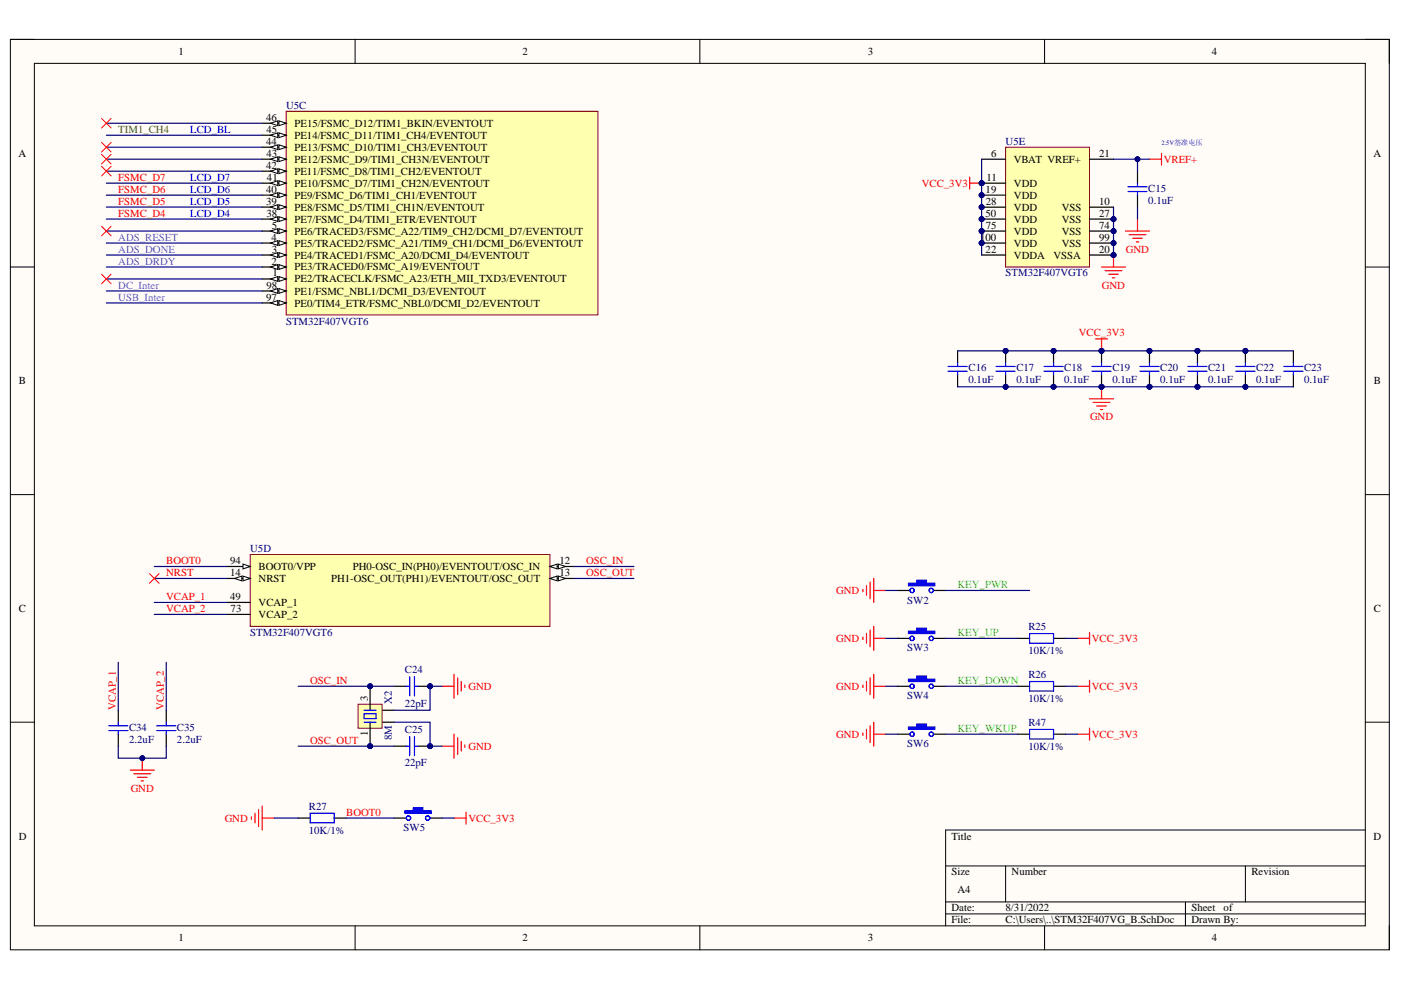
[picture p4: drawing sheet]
<svg xmlns="http://www.w3.org/2000/svg" width="297mm" height="210mm" viewBox="0 0 297 210" stroke-linecap="round" stroke-linejoin="round" font-family="sans-serif">
<defs><g id="words">
<g font-size="2.3">
<text x="37.9" y="11.7">1</text>
<text x="110.8" y="11.7">2</text>
<text x="184" y="11.7">3</text>
<text x="257" y="11.7">4</text>
<text x="56.4" y="25.6">46</text>
<text x="56.5" y="28.1">45</text>
<text x="62.4" y="29.4">PE14/FSMC_D11/TIM1_CH4/EVENTOUT</text>
<text x="62.4" y="26.9">PE15/FSMC_D12/TIM1_BKIN/EVENTOUT</text>
<text x="3.9" y="33.2">A</text>
<text x="56.4" y="35.8">42</text>
<text x="56.4" y="30.7">44</text>
<text x="56.5" y="33.2">43</text>
<text x="62.4" y="34.5">PE12/FSMC_D9/TIM1_CH3N/EVENTOUT</text>
<text x="62.4" y="31.9">PE13/FSMC_D10/TIM1_CH3/EVENTOUT</text>
<text x="210.1" y="33.2">6</text>
<text x="215" y="34.5">VBAT VREF+</text>
<text x="233.1" y="33.2">21</text>
<text x="291.2" y="33.2">A</text>
<text x="56.4" y="40.9">40</text>
<text x="56.6" y="38.3">41</text>
<text x="62.4" y="39.6">PE10/FSMC_D7/TIM1_CH2N/EVENTOUT</text>
<text x="62.4" y="37.1">PE11/FSMC_D8/TIM1_CH2/EVENTOUT</text>
<text x="209" y="40.9">19</text>
<text x="209.1" y="38.3">11</text>
<text x="215" y="39.6">VDD</text>
<text x="56.4" y="43.4">39</text>
<text x="56.5" y="45.9">38</text>
<text x="62.4" y="47.2">PE7/FSMC_D4/TIM1_ETR/EVENTOUT</text>
<text x="62.4" y="44.7">PE8/FSMC_D5/TIM1_CH1N/EVENTOUT</text>
<text x="62.4" y="42.1">PE9/FSMC_D6/TIM1_CH1/EVENTOUT</text>
<text x="208.9" y="45.9">50</text>
<text x="209" y="43.4">28</text>
<text x="215" y="42.1">VDD</text>
<text x="215" y="44.7">VDD</text>
<text x="215" y="47.2">VDD</text>
<text x="225.1" y="44.7">VSS</text>
<text x="225.1" y="47.2">VSS</text>
<text x="233.1" y="43.4">10</text>
<text x="233.1" y="45.9">27</text>
<text x="57.6" y="51">4</text>
<text x="57.7" y="53.5">3</text>
<text x="57.7" y="48.5">5</text>
<text x="62.4" y="52.3">PE5/TRACED2/FSMC_A21/TIM9_CH1/DCMI_D6/EVENTOUT</text>
<text x="62.4" y="49.7">PE6/TRACED3/FSMC_A22/TIM9_CH2/DCMI_D7/EVENTOUT</text>
<text x="207.8" y="51">100</text>
<text x="209" y="53.5">22</text>
<text x="209" y="48.5">75</text>
<text x="215" y="49.7">VDD</text>
<text x="215" y="52.3">VDD</text>
<text x="225.1" y="49.7">VSS</text>
<text x="225.1" y="52.3">VSS</text>
<text x="233.1" y="48.5">74</text>
<text x="233.1" y="51">99</text>
<text x="233.1" y="53.5">20</text>
<text x="57.6" y="56.1">2</text>
<text x="57.8" y="58.6">1</text>
<text x="62.4" y="59.9">PE2/TRACECLK/FSMC_A23/ETH_MII_TXD3/EVENTOUT</text>
<text x="62.4" y="57.3">PE3/TRACED0/FSMC_A19/EVENTOUT</text>
<text x="62.4" y="54.8">PE4/TRACED1/FSMC_A20/DCMI_D4/EVENTOUT</text>
<text x="215" y="54.8">VDDA</text>
<text x="223.4" y="54.8">VSSA</text>
<text x="56.4" y="63.7">97</text>
<text x="56.5" y="61.2">98</text>
<text x="62.4" y="65">PE0/TIM4_ETR/FSMC_NBL0/DCMI_D2/EVENTOUT</text>
<text x="62.4" y="62.5">PE1/FSMC_NBL1/DCMI_D3/EVENTOUT</text>
<text x="4" y="81.5">B</text>
<text x="291.3" y="81.5">B</text>
<text x="48.8" y="119.6">94</text>
<text x="118.6" y="119.6">12</text>
<text x="48.8" y="122.1">14</text>
<text x="54.8" y="120.9">BOOT0/VPP</text>
<text x="54.8" y="123.4">NRST</text>
<text x="70.2" y="123.4">PH1-OSC_OUT(PH1)/EVENTOUT/OSC_OUT</text>
<text x="74.8" y="120.9">PH0-OSC_IN(PH0)/EVENTOUT/OSC_IN</text>
<text x="118.6" y="122.1">13</text>
<text x="4" y="129.7">C</text>
<text x="48.8" y="127.2">49</text>
<text x="48.9" y="129.7">73</text>
<text x="54.8" y="128.5">VCAP_1</text>
<text x="54.8" y="131">VCAP_2</text>
<text x="291.3" y="129.7">C</text>
<text x="78" y="148.6" transform="rotate(-90 78 148.6)">3</text>
<text x="78" y="156" transform="rotate(-90 78 156)">1</text>
<text x="4" y="178">D</text>
<text x="201.7" y="178">Title</text>
<text x="291.2" y="178">D</text>
<text x="201.7" y="185.6">Size</text>
<text x="214.5" y="185.6">Number</text>
<text x="265.3" y="185.6">Revision</text>
<text x="203" y="189.4">A4</text>
<text x="201.7" y="193.2">Date:</text>
<text x="201.7" y="195.8">File:</text>
<text x="213.2" y="193.2">8/31/2022</text>
<text x="213.2" y="195.8">C:\Users\..\STM32F407VG_B.SchDoc</text>
<text x="252.6" y="193.2">Sheet</text>
<text x="252.6" y="195.8">Drawn By:</text>
<text x="259.4" y="193.2">of</text>
<text x="37.9" y="199.6">1</text>
<text x="110.8" y="199.6">2</text>
<text x="184" y="199.6">3</text>
<text x="257" y="199.6">4</text>
</g>
<g font-size="2.3" fill="#000080">
<text x="60.7" y="23.1">U5C</text>
<text x="213.2" y="30.7">U5E</text>
<text x="243.5" y="40.6">C15</text>
<text x="243.5" y="43.1">0.1uF</text>
<text x="213.2" y="58.6">STM32F407VGT6</text>
<text x="60.7" y="68.8">STM32F407VGT6</text>
<text x="205.3" y="78.7">C16</text>
<text x="205.3" y="81.2">0.1uF</text>
<text x="215.5" y="78.7">C17</text>
<text x="215.5" y="81.2">0.1uF</text>
<text x="225.6" y="78.7">C18</text>
<text x="225.6" y="81.2">0.1uF</text>
<text x="235.8" y="78.7">C19</text>
<text x="235.8" y="81.2">0.1uF</text>
<text x="246" y="78.7">C20</text>
<text x="246" y="81.2">0.1uF</text>
<text x="256.1" y="78.7">C21</text>
<text x="256.1" y="81.2">0.1uF</text>
<text x="266.3" y="78.7">C22</text>
<text x="266.3" y="81.2">0.1uF</text>
<text x="276.5" y="78.7">C23</text>
<text x="276.5" y="81.2">0.1uF</text>
<text x="53" y="117.1">U5D</text>
<text x="192.4" y="128">SW2</text>
<text x="53" y="134.8">STM32F407VGT6</text>
<text x="218" y="133.6">R25</text>
<text x="85.8" y="142.7">C24</text>
<text x="192.4" y="138.1">SW3</text>
<text x="218" y="138.6">10K/1%</text>
<text x="218" y="143.7">R26</text>
<text x="83" y="149.3" transform="rotate(-90 83 149.3)">X2</text>
<text x="85.8" y="149.8">22pF</text>
<text x="192.4" y="148.3">SW4</text>
<text x="218" y="148.8">10K/1%</text>
<text x="27.4" y="154.9">C34</text>
<text x="37.5" y="154.9">C35</text>
<text x="85.8" y="155.4">C25</text>
<text x="218" y="153.9">R47</text>
<text x="27.4" y="157.4">2.2uF</text>
<text x="37.5" y="157.4">2.2uF</text>
<text x="83" y="156.9" transform="rotate(-90 83 156.9)">8M</text>
<text x="192.4" y="158.4">SW6</text>
<text x="218" y="159">10K/1%</text>
<text x="85.8" y="162.5">22pF</text>
<text x="65.5" y="171.7">R27</text>
<text x="65.5" y="176.7">10K/1%</text>
<text x="85.6" y="176.2">SW5</text>
</g>
<text font-size="2.3" fill="#38761d" x="25.1" y="28.1">TIM1_CH4</text>
<g font-size="2.3" fill="#00f">
<text x="40.3" y="28.1">LCD_BL</text>
<text x="40.3" y="40.9">LCD_D6</text>
<text x="40.3" y="38.3">LCD_D7</text>
<text x="40.3" y="45.9">LCD_D4</text>
<text x="40.3" y="43.4">LCD_D5</text>
</g>
<g font-size="2.3" fill="#f00">
<text x="246.8" y="34.5">VREF+</text>
<text x="25.1" y="40.9">FSMC_D6</text>
<text x="25.1" y="38.3">FSMC_D7</text>
<text x="195.4" y="39.6">VCC_3V3</text>
<text x="25.1" y="45.9">FSMC_D4</text>
<text x="25.1" y="43.4">FSMC_D5</text>
<text x="238.7" y="53.5">GND</text>
<text x="233.6" y="61.2">GND</text>
<text x="228.7" y="71.3">VCC_3V3</text>
<text x="231.1" y="89.1">GND</text>
<text x="35.2" y="119.6">BOOT0</text>
<text x="124.2" y="119.6">OSC_IN</text>
<text x="35.2" y="122.1">NRST</text>
<text x="124.2" y="122.1">OSC_OUT</text>
<text x="177.3" y="125.9">GND</text>
<text x="35.2" y="127.2">VCAP_1</text>
<text x="35.2" y="129.7">VCAP_2</text>
<text x="177.3" y="136.1">GND</text>
<text x="231.5" y="136.1">VCC_3V3</text>
<text x="65.7" y="145">OSC_IN</text>
<text x="99.3" y="146.3">GND</text>
<text x="177.3" y="146.3">GND</text>
<text x="231.5" y="146.3">VCC_3V3</text>
<text x="24.6" y="150.6" transform="rotate(-90 24.6 150.6)">VCAP_1</text>
<text x="34.7" y="150.6" transform="rotate(-90 34.7 150.6)">VCAP_2</text>
<text x="65.7" y="157.7">OSC_OUT</text>
<text x="99.3" y="159">GND</text>
<text x="177.3" y="156.4">GND</text>
<text x="231.5" y="156.4">VCC_3V3</text>
<text x="27.7" y="167.8">GND</text>
<text x="73.4" y="172.9">BOOT0</text>
<text x="47.6" y="174.2">GND</text>
<text x="99.3" y="174.2">VCC_3V3</text>
</g>
<g font-size="2.3" fill="#90f">
<text x="25.1" y="53.5">ADS_DONE</text>
<text x="25.1" y="51">ADS_RESET</text>
<text x="25.1" y="56.1">ADS_DRDY</text>
<text x="25.1" y="61.2">DC_Inter</text>
<text x="25.1" y="63.7">USB_Inter</text>
</g>
<g font-size="2.3" fill="#0f0">
<text x="203" y="124.7">KEY_PWR</text>
<text x="203" y="134.8">KEY_UP</text>
<text x="203" y="145">KEY_DOWN</text>
<text x="203" y="155.1">KEY_WKUP</text>
</g>
<text font-size="1.4" fill="#00f" x="246.2" y="30.8">2.5V基准电压</text>
</g></defs>
<path d="M2.2 8.4h292.4v193h-292.4z" fill-rule="evenodd" fill="#fffcf8"/>
<path d="M2.2 8.4h292.4v193h-292.4z" fill="none" stroke="#000" stroke-width=".21"/>
<path d="M7.3 13.4h282.2v182.9h-282.2z" fill-rule="evenodd" fill="#fffcf8"/>
<g fill="none" stroke="#000" stroke-width=".21">
<path d="M2.2 8.4h5.1M7.3 13.4h282.2v182.9h-282.2zM75.3 8.4v5M148.4 8.4v5M221.5 8.4v5M289.5 8.4h5.1v5M2.2 56.6h5.1M289.5 56.6h5.1M2.2 104.9h5.1M289.5 104.9h5.1M2.2 153.1h5.1M289.5 153.1h5.1"/>
<path d="M289.5 176h-89v20.3M75.3 196.3v5.1M148.4 196.3v5.1M200.5 183.6h89M200.5 191.2h89M200.5 193.8h89M213.2 183.6v7.6M221.5 196.3v5.1M251.3 191.2v5.1M264 183.6v7.6M294.6 196.3v5.1"/>
</g>
<path d="M60.7 23.6h66.1v43.2h-66.1z" fill-rule="evenodd" fill="#ffffb0"/>
<path d="M60.7 23.6h66.1v43.2h-66.1z" fill="none" stroke="#800000" stroke-width=".21"/>
<path d="M55.6 64.2h5.1" fill="none" stroke="#000" stroke-width=".25"/>
<path d="M59.1 63.7l1.6 .5-1.6 .5z" fill="#f8fcff"/>
<path d="M59.1 63.7l1.6 .5-1.6 .5z" fill="none" stroke="#000" stroke-width=".21"/>
<path d="M57.4 64.2l1.5-.5v1z" fill="#f8fcff"/>
<path d="M57.4 64.2l1.5-.5v1z" fill="none" stroke="#000" stroke-width=".21"/>
<path d="M55.6 61.7h5.1" fill="none" stroke="#000" stroke-width=".25"/>
<path d="M59.1 61.2l1.6 .5-1.6 .5z" fill="#f8fcff"/>
<path d="M59.1 61.2l1.6 .5-1.6 .5z" fill="none" stroke="#000" stroke-width=".21"/>
<path d="M57.4 61.7l1.5-.5v1z" fill="#f8fcff"/>
<path d="M57.4 61.7l1.5-.5v1z" fill="none" stroke="#000" stroke-width=".21"/>
<path d="M55.6 59.1h5.1" fill="none" stroke="#000" stroke-width=".25"/>
<path d="M59.1 58.6l1.6 .5-1.6 .6z" fill="#f8fcff"/>
<path d="M59.1 58.6l1.6 .5-1.6 .6z" fill="none" stroke="#000" stroke-width=".21"/>
<path d="M57.4 59.1l1.5-.5v1.1z" fill="#f8fcff"/>
<path d="M57.4 59.1l1.5-.5v1.1z" fill="none" stroke="#000" stroke-width=".21"/>
<path d="M55.6 56.6h5.1" fill="none" stroke="#000" stroke-width=".25"/>
<path d="M59.1 56.1l1.6 .5-1.6 .5z" fill="#f8fcff"/>
<path d="M59.1 56.1l1.6 .5-1.6 .5z" fill="none" stroke="#000" stroke-width=".21"/>
<path d="M57.4 56.6l1.5-.5v1z" fill="#f8fcff"/>
<path d="M57.4 56.6l1.5-.5v1z" fill="none" stroke="#000" stroke-width=".21"/>
<path d="M55.6 54.1h5.1" fill="none" stroke="#000" stroke-width=".25"/>
<path d="M59.1 53.6l1.6 .5-1.6 .5z" fill="#f8fcff"/>
<path d="M59.1 53.6l1.6 .5-1.6 .5z" fill="none" stroke="#000" stroke-width=".21"/>
<path d="M57.4 54.1l1.5-.5v1z" fill="#f8fcff"/>
<path d="M57.4 54.1l1.5-.5v1z" fill="none" stroke="#000" stroke-width=".21"/>
<path d="M55.6 51.5h5.1" fill="none" stroke="#000" stroke-width=".25"/>
<path d="M59.1 51l1.6 .5-1.6 .5z" fill="#f8fcff"/>
<path d="M59.1 51l1.6 .5-1.6 .5z" fill="none" stroke="#000" stroke-width=".21"/>
<path d="M57.4 51.5l1.5-.5v1z" fill="#f8fcff"/>
<path d="M57.4 51.5l1.5-.5v1z" fill="none" stroke="#000" stroke-width=".21"/>
<path d="M55.6 49h5.1" fill="none" stroke="#000" stroke-width=".25"/>
<path d="M59.1 48.5l1.6 .5-1.6 .5z" fill="#f8fcff"/>
<path d="M59.1 48.5l1.6 .5-1.6 .5z" fill="none" stroke="#000" stroke-width=".21"/>
<path d="M57.4 49l1.5-.5v1z" fill="#f8fcff"/>
<path d="M57.4 49l1.5-.5v1z" fill="none" stroke="#000" stroke-width=".21"/>
<path d="M55.6 46.5h5.1" fill="none" stroke="#000" stroke-width=".25"/>
<path d="M59.1 45.9l1.6 .6-1.6 .5z" fill="#f8fcff"/>
<path d="M59.1 45.9l1.6 .6-1.6 .5z" fill="none" stroke="#000" stroke-width=".21"/>
<path d="M57.4 46.5l1.5-.6v1.1z" fill="#f8fcff"/>
<path d="M57.4 46.5l1.5-.6v1.1z" fill="none" stroke="#000" stroke-width=".21"/>
<path d="M55.6 43.9h5.1" fill="none" stroke="#000" stroke-width=".25"/>
<path d="M59.1 43.4l1.6 .5-1.6 .5z" fill="#f8fcff"/>
<path d="M59.1 43.4l1.6 .5-1.6 .5z" fill="none" stroke="#000" stroke-width=".21"/>
<path d="M57.4 43.9l1.5-.5v1z" fill="#f8fcff"/>
<path d="M57.4 43.9l1.5-.5v1z" fill="none" stroke="#000" stroke-width=".21"/>
<path d="M55.6 41.4h5.1" fill="none" stroke="#000" stroke-width=".25"/>
<path d="M59.1 40.9l1.6 .5-1.6 .5z" fill="#f8fcff"/>
<path d="M59.1 40.9l1.6 .5-1.6 .5z" fill="none" stroke="#000" stroke-width=".21"/>
<path d="M57.4 41.4l1.5-.5v1z" fill="#f8fcff"/>
<path d="M57.4 41.4l1.5-.5v1z" fill="none" stroke="#000" stroke-width=".21"/>
<path d="M55.6 38.8h5.1" fill="none" stroke="#000" stroke-width=".25"/>
<path d="M59.1 38.3l1.6 .5-1.6 .5z" fill="#f8fcff"/>
<path d="M59.1 38.3l1.6 .5-1.6 .5z" fill="none" stroke="#000" stroke-width=".21"/>
<path d="M57.4 38.8l1.5-.5v1z" fill="#f8fcff"/>
<path d="M57.4 38.8l1.5-.5v1z" fill="none" stroke="#000" stroke-width=".21"/>
<path d="M55.6 36.3h5.1" fill="none" stroke="#000" stroke-width=".25"/>
<path d="M59.1 35.8l1.6 .5-1.6 .5z" fill="#f8fcff"/>
<path d="M59.1 35.8l1.6 .5-1.6 .5z" fill="none" stroke="#000" stroke-width=".21"/>
<path d="M57.4 36.3l1.5-.5v1z" fill="#f8fcff"/>
<path d="M57.4 36.3l1.5-.5v1z" fill="none" stroke="#000" stroke-width=".21"/>
<path d="M55.6 33.8h5.1" fill="none" stroke="#000" stroke-width=".25"/>
<path d="M59.1 33.2l1.6 .6-1.6 .5z" fill="#f8fcff"/>
<path d="M59.1 33.2l1.6 .6-1.6 .5z" fill="none" stroke="#000" stroke-width=".21"/>
<path d="M57.4 33.8l1.5-.6v1.1z" fill="#f8fcff"/>
<path d="M57.4 33.8l1.5-.6v1.1z" fill="none" stroke="#000" stroke-width=".21"/>
<path d="M55.6 31.2h5.1" fill="none" stroke="#000" stroke-width=".25"/>
<path d="M59.1 30.7l1.6 .5-1.6 .5z" fill="#f8fcff"/>
<path d="M59.1 30.7l1.6 .5-1.6 .5z" fill="none" stroke="#000" stroke-width=".21"/>
<path d="M57.4 31.2l1.5-.5v1z" fill="#f8fcff"/>
<path d="M57.4 31.2l1.5-.5v1z" fill="none" stroke="#000" stroke-width=".21"/>
<path d="M55.6 28.7h5.1" fill="none" stroke="#000" stroke-width=".25"/>
<path d="M59.1 28.2l1.6 .5-1.6 .5z" fill="#f8fcff"/>
<path d="M59.1 28.2l1.6 .5-1.6 .5z" fill="none" stroke="#000" stroke-width=".21"/>
<path d="M57.4 28.7l1.5-.5v1z" fill="#f8fcff"/>
<path d="M57.4 28.7l1.5-.5v1z" fill="none" stroke="#000" stroke-width=".21"/>
<path d="M55.6 26.1h5.1" fill="none" stroke="#000" stroke-width=".25"/>
<path d="M59.1 25.6l1.6 .5-1.6 .5z" fill="#f8fcff"/>
<path d="M59.1 25.6l1.6 .5-1.6 .5z" fill="none" stroke="#000" stroke-width=".21"/>
<path d="M57.4 26.1l1.5-.5v1z" fill="#f8fcff"/>
<path d="M57.4 26.1l1.5-.5v1z" fill="none" stroke="#000" stroke-width=".21"/>
<circle cx="208.1" cy="38.8" r=".51" fill="#000080"/>
<circle cx="208.1" cy="38.8" r=".51" fill="none" stroke="#000080" stroke-width=".21"/>
<circle cx="208.1" cy="41.4" r=".51" fill="#000080"/>
<circle cx="208.1" cy="41.4" r=".51" fill="none" stroke="#000080" stroke-width=".21"/>
<circle cx="208.1" cy="43.9" r=".51" fill="#000080"/>
<circle cx="208.1" cy="43.9" r=".51" fill="none" stroke="#000080" stroke-width=".21"/>
<circle cx="208.1" cy="46.5" r=".51" fill="#000080"/>
<circle cx="208.1" cy="46.5" r=".51" fill="none" stroke="#000080" stroke-width=".21"/>
<circle cx="208.1" cy="49" r=".51" fill="#000080"/>
<circle cx="208.1" cy="49" r=".51" fill="none" stroke="#000080" stroke-width=".21"/>
<circle cx="208.1" cy="51.5" r=".51" fill="#000080"/>
<circle cx="208.1" cy="51.5" r=".51" fill="none" stroke="#000080" stroke-width=".21"/>
<circle cx="236.1" cy="46.5" r=".51" fill="#000080"/>
<circle cx="236.1" cy="46.5" r=".51" fill="none" stroke="#000080" stroke-width=".21"/>
<circle cx="236.1" cy="49" r=".51" fill="#000080"/>
<circle cx="236.1" cy="49" r=".51" fill="none" stroke="#000080" stroke-width=".21"/>
<circle cx="236.1" cy="51.5" r=".51" fill="#000080"/>
<circle cx="236.1" cy="51.5" r=".51" fill="none" stroke="#000080" stroke-width=".21"/>
<circle cx="236.1" cy="54.1" r=".51" fill="#000080"/>
<circle cx="236.1" cy="54.1" r=".51" fill="none" stroke="#000080" stroke-width=".21"/>
<path d="M213.2 31.2h17.8v25.4h-17.8z" fill-rule="evenodd" fill="#ffffb0"/>
<path d="M213.2 31.2h17.8v25.4h-17.8z" fill="none" stroke="#800000" stroke-width=".21"/>
<path d="M208.1 33.8h5.1M208.1 38.8h5.1M231 33.8h5.1" fill="none" stroke="#000" stroke-width=".25"/>
<circle cx="208.1" cy="38.8" r=".51" fill="#000080"/>
<circle cx="208.1" cy="38.8" r=".51" fill="none" stroke="#000080" stroke-width=".21"/>
<path d="M208.1 41.4h5.1" fill="none" stroke="#000" stroke-width=".25"/>
<circle cx="208.1" cy="41.4" r=".51" fill="#000080"/>
<circle cx="208.1" cy="41.4" r=".51" fill="none" stroke="#000080" stroke-width=".21"/>
<path d="M208.1 43.9h5.1" fill="none" stroke="#000" stroke-width=".25"/>
<circle cx="208.1" cy="43.9" r=".51" fill="#000080"/>
<circle cx="208.1" cy="43.9" r=".51" fill="none" stroke="#000080" stroke-width=".21"/>
<path d="M208.1 46.5h5.1" fill="none" stroke="#000" stroke-width=".25"/>
<circle cx="208.1" cy="46.5" r=".51" fill="#000080"/>
<circle cx="208.1" cy="46.5" r=".51" fill="none" stroke="#000080" stroke-width=".21"/>
<path d="M208.1 49h5.1" fill="none" stroke="#000" stroke-width=".25"/>
<circle cx="208.1" cy="49" r=".51" fill="#000080"/>
<circle cx="208.1" cy="49" r=".51" fill="none" stroke="#000080" stroke-width=".21"/>
<path d="M208.1 51.5h5.1" fill="none" stroke="#000" stroke-width=".25"/>
<circle cx="208.1" cy="51.5" r=".51" fill="#000080"/>
<circle cx="208.1" cy="51.5" r=".51" fill="none" stroke="#000080" stroke-width=".21"/>
<path d="M208.1 54.1h5.1M231 43.9h5.1M231 46.5h5.1" fill="none" stroke="#000" stroke-width=".25"/>
<circle cx="236.1" cy="46.5" r=".51" fill="#000080"/>
<circle cx="236.1" cy="46.5" r=".51" fill="none" stroke="#000080" stroke-width=".21"/>
<path d="M231 49h5.1" fill="none" stroke="#000" stroke-width=".25"/>
<circle cx="236.1" cy="49" r=".51" fill="#000080"/>
<circle cx="236.1" cy="49" r=".51" fill="none" stroke="#000080" stroke-width=".21"/>
<path d="M231 51.5h5.1" fill="none" stroke="#000" stroke-width=".25"/>
<circle cx="236.1" cy="51.5" r=".51" fill="#000080"/>
<circle cx="236.1" cy="51.5" r=".51" fill="none" stroke="#000080" stroke-width=".21"/>
<path d="M231 54.1h5.1" fill="none" stroke="#000" stroke-width=".25"/>
<circle cx="236.1" cy="54.1" r=".51" fill="#000080"/>
<circle cx="236.1" cy="54.1" r=".51" fill="none" stroke="#000080" stroke-width=".21"/>
<path d="M53 117.6h63.6v15.2h-63.6z" fill-rule="evenodd" fill="#ffffb0"/>
<path d="M53 117.6h63.6v15.2h-63.6z" fill="none" stroke="#800000" stroke-width=".21"/>
<path d="M116.6 120.1h5.1" fill="none" stroke="#000" stroke-width=".25"/>
<path d="M116.6 120.1l1.5-.5v1z" fill="#f8fcff"/>
<path d="M116.6 120.1l1.5-.5v1z" fill="none" stroke="#000" stroke-width=".21"/>
<path d="M118.4 119.6l1.5 .5-1.5 .5z" fill="#f8fcff"/>
<path d="M118.4 119.6l1.5 .5-1.5 .5z" fill="none" stroke="#000" stroke-width=".21"/>
<path d="M116.6 122.6h5.1" fill="none" stroke="#000" stroke-width=".25"/>
<path d="M116.6 122.6l1.5-.5v1.1z" fill="#f8fcff"/>
<path d="M116.6 122.6l1.5-.5v1.1z" fill="none" stroke="#000" stroke-width=".21"/>
<path d="M118.4 122.1l1.5 .5-1.5 .6z" fill="#f8fcff"/>
<path d="M118.4 122.1l1.5 .5-1.5 .6z" fill="none" stroke="#000" stroke-width=".21"/>
<path d="M48 120.1h5" fill="none" stroke="#000" stroke-width=".25"/>
<path d="M51.5 119.6l1.5 .5-1.5 .5z" fill="#f8fcff"/>
<path d="M51.5 119.6l1.5 .5-1.5 .5z" fill="none" stroke="#000" stroke-width=".21"/>
<path d="M48 122.6h5" fill="none" stroke="#000" stroke-width=".25"/>
<path d="M51.5 122.1l1.5 .5-1.5 .6z" fill="#f8fcff"/>
<path d="M51.5 122.1l1.5 .5-1.5 .6z" fill="none" stroke="#000" stroke-width=".21"/>
<path d="M49.7 122.6l1.6-.5v1.1z" fill="#f8fcff"/>
<path d="M49.7 122.6l1.6-.5v1.1z" fill="none" stroke="#000" stroke-width=".21"/>
<path d="M48 127.7h5M48 130.3h5" fill="none" stroke="#000" stroke-width=".25"/>
<circle cx="78.5" cy="158.2" r=".51" fill="#000080"/>
<circle cx="78.5" cy="158.2" r=".51" fill="none" stroke="#000080" stroke-width=".21"/>
<circle cx="78.5" cy="145.5" r=".51" fill="#000080"/>
<circle cx="78.5" cy="145.5" r=".51" fill="none" stroke="#000080" stroke-width=".21"/>
<path d="M81 153.1h2.6M81 150.6h2.6" fill="none" stroke="#000" stroke-width=".25"/>
<path d="M75.9 149.3h5.1v5.1h-5.1z" fill-rule="evenodd" fill="#ffffb0"/>
<path d="M75.9 149.3h5.1v5.1h-5.1z" fill="none" stroke="#800000" stroke-width=".21"/>
<path d="M78.5 153.1v5.1" fill="none" stroke="#000" stroke-width=".25"/>
<circle cx="78.5" cy="158.2" r=".51" fill="#000080"/>
<circle cx="78.5" cy="158.2" r=".51" fill="none" stroke="#000080" stroke-width=".21"/>
<path d="M78.5 145.5v5.1" fill="none" stroke="#000" stroke-width=".25"/>
<circle cx="78.5" cy="145.5" r=".51" fill="#000080"/>
<circle cx="78.5" cy="145.5" r=".51" fill="none" stroke="#000080" stroke-width=".21"/>
<path d="M77.2 153.1h2.5M77.2 151.3h2.5v1.1h-2.5zM77.2 150.6h2.5" fill="none" stroke="#00f" stroke-width=".25"/>
<circle cx="91.2" cy="145.5" r=".51" fill="#000080"/>
<circle cx="91.2" cy="145.5" r=".51" fill="none" stroke="#000080" stroke-width=".21"/>
<path d="M83.6 145.5h2.5M88.6 145.5h2.6" fill="none" stroke="#000" stroke-width=".25"/>
<circle cx="91.2" cy="145.5" r=".51" fill="#000080"/>
<circle cx="91.2" cy="145.5" r=".51" fill="none" stroke="#000080" stroke-width=".21"/>
<path d="M86.1 145.5h.8M86.9 143.5v4M87.9 143.5v4M87.9 145.5h.7" fill="none" stroke="#00f" stroke-width=".25"/>
<circle cx="91.2" cy="158.2" r=".51" fill="#000080"/>
<circle cx="91.2" cy="158.2" r=".51" fill="none" stroke="#000080" stroke-width=".21"/>
<path d="M83.6 158.2h2.5M88.6 158.2h2.6" fill="none" stroke="#000" stroke-width=".25"/>
<circle cx="91.2" cy="158.2" r=".51" fill="#000080"/>
<circle cx="91.2" cy="158.2" r=".51" fill="none" stroke="#000080" stroke-width=".21"/>
<g fill="none" stroke="#00f" stroke-width=".25">
<path d="M86.1 158.2h.8M86.9 156.2v4M87.9 156.2v4M87.9 158.2h.7"/>
<circle cx="86.6" cy="173.4" r=".46"/>
<circle cx="90.7" cy="173.4" r=".46"/>
</g>
<path d="M93.7 145.5h2.6M93.7 158.2h2.6M96.3 143v5M96.3 155.7v5M97 143.7v3.6M97 156.4v3.6M97.8 144.5v2M97.8 157.2v2M98.6 145.3v.5M98.6 158v.5" fill="none" stroke="#f00" stroke-width=".25"/>
<path d="M83.6 173.4h2.5M91.2 173.4h2.5" fill="none" stroke="#000" stroke-width=".25"/>
<path d="M85.8 171.9h1.8v-.6h2.1v.6h1.7v.5h-5.6z" fill-rule="evenodd" fill="#00f"/>
<path d="M65.8 172.4h5v2.1h-5zM85.8 171.9h1.8v-.6h2.1v.6h1.7v.5h-5.6z" fill="none" stroke="#00f" stroke-width=".25"/>
<path d="M205.6 37.6v2.5M205.6 38.8h2.5M53.3 173.2v.5M54.1 172.4v2.1M54.8 171.7v3.5M55.6 170.9v5.1M55.6 173.4h2.5M96.3 173.4h2.5M98.8 172.2v2.5" fill="none" stroke="#f00" stroke-width=".25"/>
<path d="M63.2 173.4h2.6M70.8 173.4h2.6" fill="none" stroke="#000" stroke-width=".25"/>
<circle cx="208.1" cy="38.8" r=".51" fill="#000080"/>
<circle cx="208.1" cy="38.8" r=".51" fill="none" stroke="#000080" stroke-width=".21"/>
<path d="M233.5 56.6h5.1M234.3 57.4h3.6M235.1 58.1h2M235.8 58.9h.5M236.1 54.1v2.5" fill="none" stroke="#f00" stroke-width=".25"/>
<circle cx="236.1" cy="54.1" r=".51" fill="#000080"/>
<circle cx="236.1" cy="54.1" r=".51" fill="none" stroke="#000080" stroke-width=".21"/>
<path d="M243.7 33.8h2.6M246.3 32.5v2.5M238.6 49h5.1M239.4 49.8h3.5M240.2 50.5h2M240.9 51.3h.5M241.2 46.5v2.5" fill="none" stroke="#f00" stroke-width=".25"/>
<path d="M241.2 36.3v2.5M241.2 41.4v2.5M203 74.4v2.5M203 79.5v2.5" fill="none" stroke="#000" stroke-width=".25"/>
<path d="M239.1 39.6h4.1M241.2 38.8v.8M239.1 40.6h4.1M241.2 40.6v.8M201 77.7h4.1M201 78.7h4.1M203 76.9v.8M203 78.7v.8" fill="none" stroke="#00f" stroke-width=".25"/>
<circle cx="213.2" cy="82" r=".51" fill="#000080"/>
<circle cx="213.2" cy="82" r=".51" fill="none" stroke="#000080" stroke-width=".21"/>
<circle cx="213.2" cy="74.4" r=".51" fill="#000080"/>
<circle cx="213.2" cy="74.4" r=".51" fill="none" stroke="#000080" stroke-width=".21"/>
<path d="M213.2 79.5v2.5" fill="none" stroke="#000" stroke-width=".25"/>
<circle cx="213.2" cy="82" r=".51" fill="#000080"/>
<circle cx="213.2" cy="82" r=".51" fill="none" stroke="#000080" stroke-width=".21"/>
<path d="M213.2 74.4v2.5" fill="none" stroke="#000" stroke-width=".25"/>
<circle cx="213.2" cy="74.4" r=".51" fill="#000080"/>
<circle cx="213.2" cy="74.4" r=".51" fill="none" stroke="#000080" stroke-width=".21"/>
<path d="M211.2 77.7h4M211.2 78.7h4M213.2 76.9v.8M213.2 78.7v.8" fill="none" stroke="#00f" stroke-width=".25"/>
<circle cx="223.4" cy="82" r=".51" fill="#000080"/>
<circle cx="223.4" cy="82" r=".51" fill="none" stroke="#000080" stroke-width=".21"/>
<circle cx="223.4" cy="74.4" r=".51" fill="#000080"/>
<circle cx="223.4" cy="74.4" r=".51" fill="none" stroke="#000080" stroke-width=".21"/>
<path d="M223.4 79.5v2.5" fill="none" stroke="#000" stroke-width=".25"/>
<circle cx="223.4" cy="82" r=".51" fill="#000080"/>
<circle cx="223.4" cy="82" r=".51" fill="none" stroke="#000080" stroke-width=".21"/>
<path d="M223.4 74.4v2.5" fill="none" stroke="#000" stroke-width=".25"/>
<circle cx="223.4" cy="74.4" r=".51" fill="#000080"/>
<circle cx="223.4" cy="74.4" r=".51" fill="none" stroke="#000080" stroke-width=".21"/>
<path d="M221.3 77.7h4.1M221.3 78.7h4.1M223.4 76.9v.8M223.4 78.7v.8" fill="none" stroke="#00f" stroke-width=".25"/>
<circle cx="233.5" cy="82" r=".51" fill="#000080"/>
<circle cx="233.5" cy="82" r=".51" fill="none" stroke="#000080" stroke-width=".21"/>
<circle cx="233.5" cy="74.4" r=".51" fill="#000080"/>
<circle cx="233.5" cy="74.4" r=".51" fill="none" stroke="#000080" stroke-width=".21"/>
<path d="M233.5 79.5v2.5" fill="none" stroke="#000" stroke-width=".25"/>
<circle cx="233.5" cy="82" r=".51" fill="#000080"/>
<circle cx="233.5" cy="82" r=".51" fill="none" stroke="#000080" stroke-width=".21"/>
<path d="M233.5 74.4v2.5" fill="none" stroke="#000" stroke-width=".25"/>
<circle cx="233.5" cy="74.4" r=".51" fill="#000080"/>
<circle cx="233.5" cy="74.4" r=".51" fill="none" stroke="#000080" stroke-width=".21"/>
<path d="M231.5 77.7h4.1M231.5 78.7h4.1M233.5 76.9v.8M233.5 78.7v.8" fill="none" stroke="#00f" stroke-width=".25"/>
<circle cx="243.7" cy="82" r=".51" fill="#000080"/>
<circle cx="243.7" cy="82" r=".51" fill="none" stroke="#000080" stroke-width=".21"/>
<circle cx="243.7" cy="74.4" r=".51" fill="#000080"/>
<circle cx="243.7" cy="74.4" r=".51" fill="none" stroke="#000080" stroke-width=".21"/>
<path d="M243.7 79.5v2.5" fill="none" stroke="#000" stroke-width=".25"/>
<circle cx="243.7" cy="82" r=".51" fill="#000080"/>
<circle cx="243.7" cy="82" r=".51" fill="none" stroke="#000080" stroke-width=".21"/>
<path d="M243.7 74.4v2.5" fill="none" stroke="#000" stroke-width=".25"/>
<circle cx="243.7" cy="74.4" r=".51" fill="#000080"/>
<circle cx="243.7" cy="74.4" r=".51" fill="none" stroke="#000080" stroke-width=".21"/>
<path d="M241.7 77.7h4.1M241.7 78.7h4.1M243.7 76.9v.8M243.7 78.7v.8" fill="none" stroke="#00f" stroke-width=".25"/>
<circle cx="253.9" cy="82" r=".51" fill="#000080"/>
<circle cx="253.9" cy="82" r=".51" fill="none" stroke="#000080" stroke-width=".21"/>
<circle cx="253.9" cy="74.4" r=".51" fill="#000080"/>
<circle cx="253.9" cy="74.4" r=".51" fill="none" stroke="#000080" stroke-width=".21"/>
<path d="M253.9 79.5v2.5" fill="none" stroke="#000" stroke-width=".25"/>
<circle cx="253.9" cy="82" r=".51" fill="#000080"/>
<circle cx="253.9" cy="82" r=".51" fill="none" stroke="#000080" stroke-width=".21"/>
<path d="M253.9 74.4v2.5" fill="none" stroke="#000" stroke-width=".25"/>
<circle cx="253.9" cy="74.4" r=".51" fill="#000080"/>
<circle cx="253.9" cy="74.4" r=".51" fill="none" stroke="#000080" stroke-width=".21"/>
<path d="M251.8 77.7h4.1M251.8 78.7h4.1M253.9 76.9v.8M253.9 78.7v.8" fill="none" stroke="#00f" stroke-width=".25"/>
<circle cx="264" cy="82" r=".51" fill="#000080"/>
<circle cx="264" cy="82" r=".51" fill="none" stroke="#000080" stroke-width=".21"/>
<circle cx="264" cy="74.4" r=".51" fill="#000080"/>
<circle cx="264" cy="74.4" r=".51" fill="none" stroke="#000080" stroke-width=".21"/>
<path d="M264 79.5v2.5" fill="none" stroke="#000" stroke-width=".25"/>
<circle cx="264" cy="82" r=".51" fill="#000080"/>
<circle cx="264" cy="82" r=".51" fill="none" stroke="#000080" stroke-width=".21"/>
<path d="M264 74.4v2.5" fill="none" stroke="#000" stroke-width=".25"/>
<circle cx="264" cy="74.4" r=".51" fill="#000080"/>
<circle cx="264" cy="74.4" r=".51" fill="none" stroke="#000080" stroke-width=".21"/>
<path d="M262 77.7h4.1M262 78.7h4.1M264 76.9v.8M264 78.7v.8M272.2 77.7h4.1M272.2 78.7h4.1M274.2 76.9v.8M274.2 78.7v.8" fill="none" stroke="#00f" stroke-width=".25"/>
<path d="M274.2 74.4v2.5M274.2 79.5v2.5" fill="none" stroke="#000" stroke-width=".25"/>
<path d="M231 84.6h5.1M231.8 85.3h3.5M232.5 86.1h2.1M233.3 86.8h.5M233.5 82v2.6" fill="none" stroke="#f00" stroke-width=".25"/>
<circle cx="233.5" cy="82" r=".51" fill="#000080"/>
<circle cx="233.5" cy="82" r=".51" fill="none" stroke="#000080" stroke-width=".21"/>
<path d="M232.3 71.9h2.5M233.5 71.9v2.5" fill="none" stroke="#f00" stroke-width=".25"/>
<circle cx="233.5" cy="74.4" r=".51" fill="#000080"/>
<circle cx="233.5" cy="74.4" r=".51" fill="none" stroke="#000080" stroke-width=".21"/>
<path d="M190.3 125.2h2.6M197.9 125.2h2.6" fill="none" stroke="#000" stroke-width=".25"/>
<g fill="none" stroke="#00f" stroke-width=".25">
<circle cx="193.4" cy="125.2" r=".46"/>
<circle cx="197.4" cy="125.2" r=".46"/>
</g>
<path d="M192.6 123.7h1.8v-.7h2v.7h1.8v.5h-5.6z" fill-rule="evenodd" fill="#00f"/>
<g fill="none" stroke="#00f" stroke-width=".25">
<path d="M192.6 123.7h1.8v-.7h2v.7h1.8v.5h-5.6zM218.3 134.3h5.1v2.1h-5.1zM218.3 144.5h5.1v2h-5.1z"/>
<circle cx="193.4" cy="135.4" r=".46"/>
<circle cx="197.4" cy="135.4" r=".46"/>
</g>
<g fill="none" stroke="#f00" stroke-width=".25">
<path d="M183 124.9v.5M183 135.1v.5M183.7 124.2v2M183.7 134.3v2.1M184.5 123.4v3.6M184.5 133.6v3.5M185.2 122.6v5.1M185.2 132.8v5.1M185.2 125.2h2.6M185.2 135.3h2.6M228.5 135.3h2.5M231 134.1v2.5"/>
<path d="M183 145.3v.5M183.7 144.5v2M184.5 143.7v3.6M185.2 143v5M185.2 145.5h2.6M228.5 145.5h2.5M231 144.2v2.6"/>
</g>
<path d="M190.3 135.3h2.6M197.9 135.3h2.6M215.7 135.3h2.6M223.4 135.3h2.5M215.7 145.5h2.6M223.4 145.5h2.5" fill="none" stroke="#000" stroke-width=".25"/>
<path d="M192.6 133.8h1.8v-.6h2v.6h1.8v.5h-5.6z" fill-rule="evenodd" fill="#00f"/>
<g fill="none" stroke="#00f" stroke-width=".25">
<path d="M192.6 133.8h1.8v-.6h2v.6h1.8v.5h-5.6z"/>
<circle cx="193.4" cy="145.5" r=".46"/>
<circle cx="197.4" cy="145.5" r=".46"/>
</g>
<path d="M190.3 145.5h2.6M197.9 145.5h2.6" fill="none" stroke="#000" stroke-width=".25"/>
<path d="M192.6 144h1.8v-.7h2v.7h1.8v.5h-5.6z" fill-rule="evenodd" fill="#00f"/>
<path d="M192.6 144h1.8v-.7h2v.7h1.8v.5h-5.6z" fill="none" stroke="#00f" stroke-width=".25"/>
<path d="M83.6 153.1h7.6v5.1h2.5" fill="none" stroke="#000080" stroke-width=".25"/>
<circle cx="91.2" cy="158.2" r=".51" fill="#000080"/>
<circle cx="91.2" cy="158.2" r=".51" fill="none" stroke="#000080" stroke-width=".21"/>
<path d="M93.7 145.5h-2.5v5.1h-7.6" fill="none" stroke="#000080" stroke-width=".25"/>
<circle cx="91.2" cy="145.5" r=".51" fill="#000080"/>
<circle cx="91.2" cy="145.5" r=".51" fill="none" stroke="#000080" stroke-width=".21"/>
<path d="M32.7 120.1h15.3M32.7 122.6h15.3M32.7 127.7h15.3M32.7 130.3h15.3M121.7 120.1h12.7M121.7 122.6h12.7M63.2 158.2h20.4" fill="none" stroke="#000080" stroke-width=".25"/>
<circle cx="78.5" cy="158.2" r=".51" fill="#000080"/>
<circle cx="78.5" cy="158.2" r=".51" fill="none" stroke="#000080" stroke-width=".21"/>
<path d="M63.2 145.5h20.4" fill="none" stroke="#000080" stroke-width=".25"/>
<circle cx="78.5" cy="145.5" r=".51" fill="#000080"/>
<circle cx="78.5" cy="145.5" r=".51" fill="none" stroke="#000080" stroke-width=".21"/>
<g fill="none" stroke="#000080" stroke-width=".25">
<path d="M22.5 38.8h33.1M22.5 36.3h33.1M22.5 33.8h33.1M22.5 31.2h33.1M22.5 28.7h33.1M22.5 26.1h33.1M208.1 38.8v15.3M22.5 59.1h33.1M22.5 56.6h33.1M22.5 54.1h33.1M22.5 51.5h33.1M22.5 49h33.1"/>
<path d="M22.5 43.9h33.1M22.5 46.5h33.1M22.5 41.4h33.1M22.5 64.2h33.1M22.5 61.7h33.1"/>
</g>
<circle cx="208.1" cy="38.8" r=".51" fill="#000080"/>
<circle cx="208.1" cy="38.8" r=".51" fill="none" stroke="#000080" stroke-width=".21"/>
<circle cx="208.1" cy="41.4" r=".51" fill="#000080"/>
<circle cx="208.1" cy="41.4" r=".51" fill="none" stroke="#000080" stroke-width=".21"/>
<circle cx="208.1" cy="43.9" r=".51" fill="#000080"/>
<circle cx="208.1" cy="43.9" r=".51" fill="none" stroke="#000080" stroke-width=".21"/>
<circle cx="208.1" cy="46.5" r=".51" fill="#000080"/>
<circle cx="208.1" cy="46.5" r=".51" fill="none" stroke="#000080" stroke-width=".21"/>
<circle cx="208.1" cy="49" r=".51" fill="#000080"/>
<circle cx="208.1" cy="49" r=".51" fill="none" stroke="#000080" stroke-width=".21"/>
<circle cx="208.1" cy="51.5" r=".51" fill="#000080"/>
<circle cx="208.1" cy="51.5" r=".51" fill="none" stroke="#000080" stroke-width=".21"/>
<path d="M236.1 43.9v10.2" fill="none" stroke="#000080" stroke-width=".25"/>
<circle cx="236.1" cy="54.1" r=".51" fill="#000080"/>
<circle cx="236.1" cy="54.1" r=".51" fill="none" stroke="#000080" stroke-width=".21"/>
<circle cx="236.1" cy="51.5" r=".51" fill="#000080"/>
<circle cx="236.1" cy="51.5" r=".51" fill="none" stroke="#000080" stroke-width=".21"/>
<circle cx="236.1" cy="49" r=".51" fill="#000080"/>
<circle cx="236.1" cy="49" r=".51" fill="none" stroke="#000080" stroke-width=".21"/>
<circle cx="236.1" cy="46.5" r=".51" fill="#000080"/>
<circle cx="236.1" cy="46.5" r=".51" fill="none" stroke="#000080" stroke-width=".21"/>
<path d="M236.1 33.8h7.6" fill="none" stroke="#000080" stroke-width=".25"/>
<circle cx="241.2" cy="33.8" r=".51" fill="#000080"/>
<circle cx="241.2" cy="33.8" r=".51" fill="none" stroke="#000080" stroke-width=".21"/>
<path d="M241.2 33.8v2.5" fill="none" stroke="#000080" stroke-width=".25"/>
<circle cx="241.2" cy="33.8" r=".51" fill="#000080"/>
<circle cx="241.2" cy="33.8" r=".51" fill="none" stroke="#000080" stroke-width=".21"/>
<path d="M208.1 33.8v5M241.2 43.9v2.6" fill="none" stroke="#000080" stroke-width=".25"/>
<circle cx="208.1" cy="38.8" r=".51" fill="#000080"/>
<circle cx="208.1" cy="38.8" r=".51" fill="none" stroke="#000080" stroke-width=".21"/>
<path d="M203 74.4h71.2" fill="none" stroke="#000080" stroke-width=".25"/>
<circle cx="213.2" cy="74.4" r=".51" fill="#000080"/>
<circle cx="213.2" cy="74.4" r=".51" fill="none" stroke="#000080" stroke-width=".21"/>
<circle cx="223.4" cy="74.4" r=".51" fill="#000080"/>
<circle cx="223.4" cy="74.4" r=".51" fill="none" stroke="#000080" stroke-width=".21"/>
<circle cx="233.5" cy="74.4" r=".51" fill="#000080"/>
<circle cx="233.5" cy="74.4" r=".51" fill="none" stroke="#000080" stroke-width=".21"/>
<circle cx="243.7" cy="74.4" r=".51" fill="#000080"/>
<circle cx="243.7" cy="74.4" r=".51" fill="none" stroke="#000080" stroke-width=".21"/>
<circle cx="253.9" cy="74.4" r=".51" fill="#000080"/>
<circle cx="253.9" cy="74.4" r=".51" fill="none" stroke="#000080" stroke-width=".21"/>
<circle cx="264" cy="74.4" r=".51" fill="#000080"/>
<circle cx="264" cy="74.4" r=".51" fill="none" stroke="#000080" stroke-width=".21"/>
<path d="M203 82h71.2" fill="none" stroke="#000080" stroke-width=".25"/>
<circle cx="213.2" cy="82" r=".51" fill="#000080"/>
<circle cx="213.2" cy="82" r=".51" fill="none" stroke="#000080" stroke-width=".21"/>
<circle cx="223.4" cy="82" r=".51" fill="#000080"/>
<circle cx="223.4" cy="82" r=".51" fill="none" stroke="#000080" stroke-width=".21"/>
<circle cx="233.5" cy="82" r=".51" fill="#000080"/>
<circle cx="233.5" cy="82" r=".51" fill="none" stroke="#000080" stroke-width=".21"/>
<circle cx="243.7" cy="82" r=".51" fill="#000080"/>
<circle cx="243.7" cy="82" r=".51" fill="none" stroke="#000080" stroke-width=".21"/>
<circle cx="253.9" cy="82" r=".51" fill="#000080"/>
<circle cx="253.9" cy="82" r=".51" fill="none" stroke="#000080" stroke-width=".21"/>
<circle cx="264" cy="82" r=".51" fill="#000080"/>
<circle cx="264" cy="82" r=".51" fill="none" stroke="#000080" stroke-width=".21"/>
<path d="M187.8 125.2h2.5M187.8 135.3h2.5M200.5 125.2h17.8M200.5 135.3h15.2M225.9 135.3h2.6M187.8 145.5h2.5M200.5 145.5h15.2M225.9 145.5h2.6M58.1 173.4h5.1M73.4 173.4h10.2M93.7 173.4h2.6" fill="none" stroke="#000080" stroke-width=".25"/>
<path d="M183 155.4v.5M183.7 154.7v2M184.5 153.9v3.6M185.2 153.1v5.1M185.2 155.7h2.6M228.5 155.7h2.5M231 154.4v2.5" fill="none" stroke="#f00" stroke-width=".25"/>
<path d="M190.3 155.7h2.6M197.9 155.7h2.6M215.7 155.7h2.6M223.4 155.7h2.5" fill="none" stroke="#000" stroke-width=".25"/>
<g fill="none" stroke="#00f" stroke-width=".25">
<path d="M218.3 154.7h5.1v2h-5.1z"/>
<circle cx="193.4" cy="155.7" r=".46"/>
<circle cx="197.4" cy="155.7" r=".46"/>
</g>
<path d="M192.6 154.1h1.8v-.6h2v.6h1.8v.6h-5.6z" fill-rule="evenodd" fill="#00f"/>
<path d="M23.1 153.9h4M23.1 154.9h4M25.1 153.1v.8M25.1 154.9v.8M33.2 153.9h4.1M33.2 154.9h4.1M35.2 153.1v.8M35.2 154.9v.8M192.6 154.1h1.8v-.6h2v.6h1.8v.6h-5.6z" fill="none" stroke="#00f" stroke-width=".25"/>
<path d="M187.8 155.7h2.5M200.5 155.7h15.2M225.9 155.7h2.6" fill="none" stroke="#000080" stroke-width=".25"/>
<path d="M31.7 121.6l2 2.1M33.7 121.6l-2 2.1" fill="none" stroke="#f00" stroke-width=".21"/>
<path d="M25.1 150.6v2.5M25.1 155.7v2.5M35.2 150.6v2.5M35.2 155.7v2.5" fill="none" stroke="#000" stroke-width=".25"/>
<path d="M27.6 163.3h5.1M28.4 164.1h3.5M29.1 164.8h2.1M29.9 165.6h.5M30.2 160.7v2.6" fill="none" stroke="#f00" stroke-width=".25"/>
<circle cx="30.2" cy="160.7" r=".51" fill="#000080"/>
<circle cx="30.2" cy="160.7" r=".51" fill="none" stroke="#000080" stroke-width=".21"/>
<path d="M25.1 158.2v2.5h10.1v-2.5" fill="none" stroke="#000080" stroke-width=".25"/>
<circle cx="30.2" cy="160.7" r=".51" fill="#000080"/>
<circle cx="30.2" cy="160.7" r=".51" fill="none" stroke="#000080" stroke-width=".21"/>
<path d="M25.1 140.4v10.2M35.2 140.4v10.2" fill="none" stroke="#000080" stroke-width=".25"/>
<path d="M21.5 25.1l2.1 2M21.5 30.2l2.1 2M21.5 32.7l2.1 2.1M21.5 35.3l2.1 2M23.6 25.1l-2.1 2M23.6 30.2l-2.1 2M23.6 32.7l-2.1 2.1M23.6 35.3l-2.1 2M21.5 48l2.1 2M21.5 58.1l2.1 2.1M23.6 48l-2.1 2M23.6 58.1l-2.1 2.1" fill="none" stroke="#f00" stroke-width=".21"/>
<use href="#words"/>
</svg>
